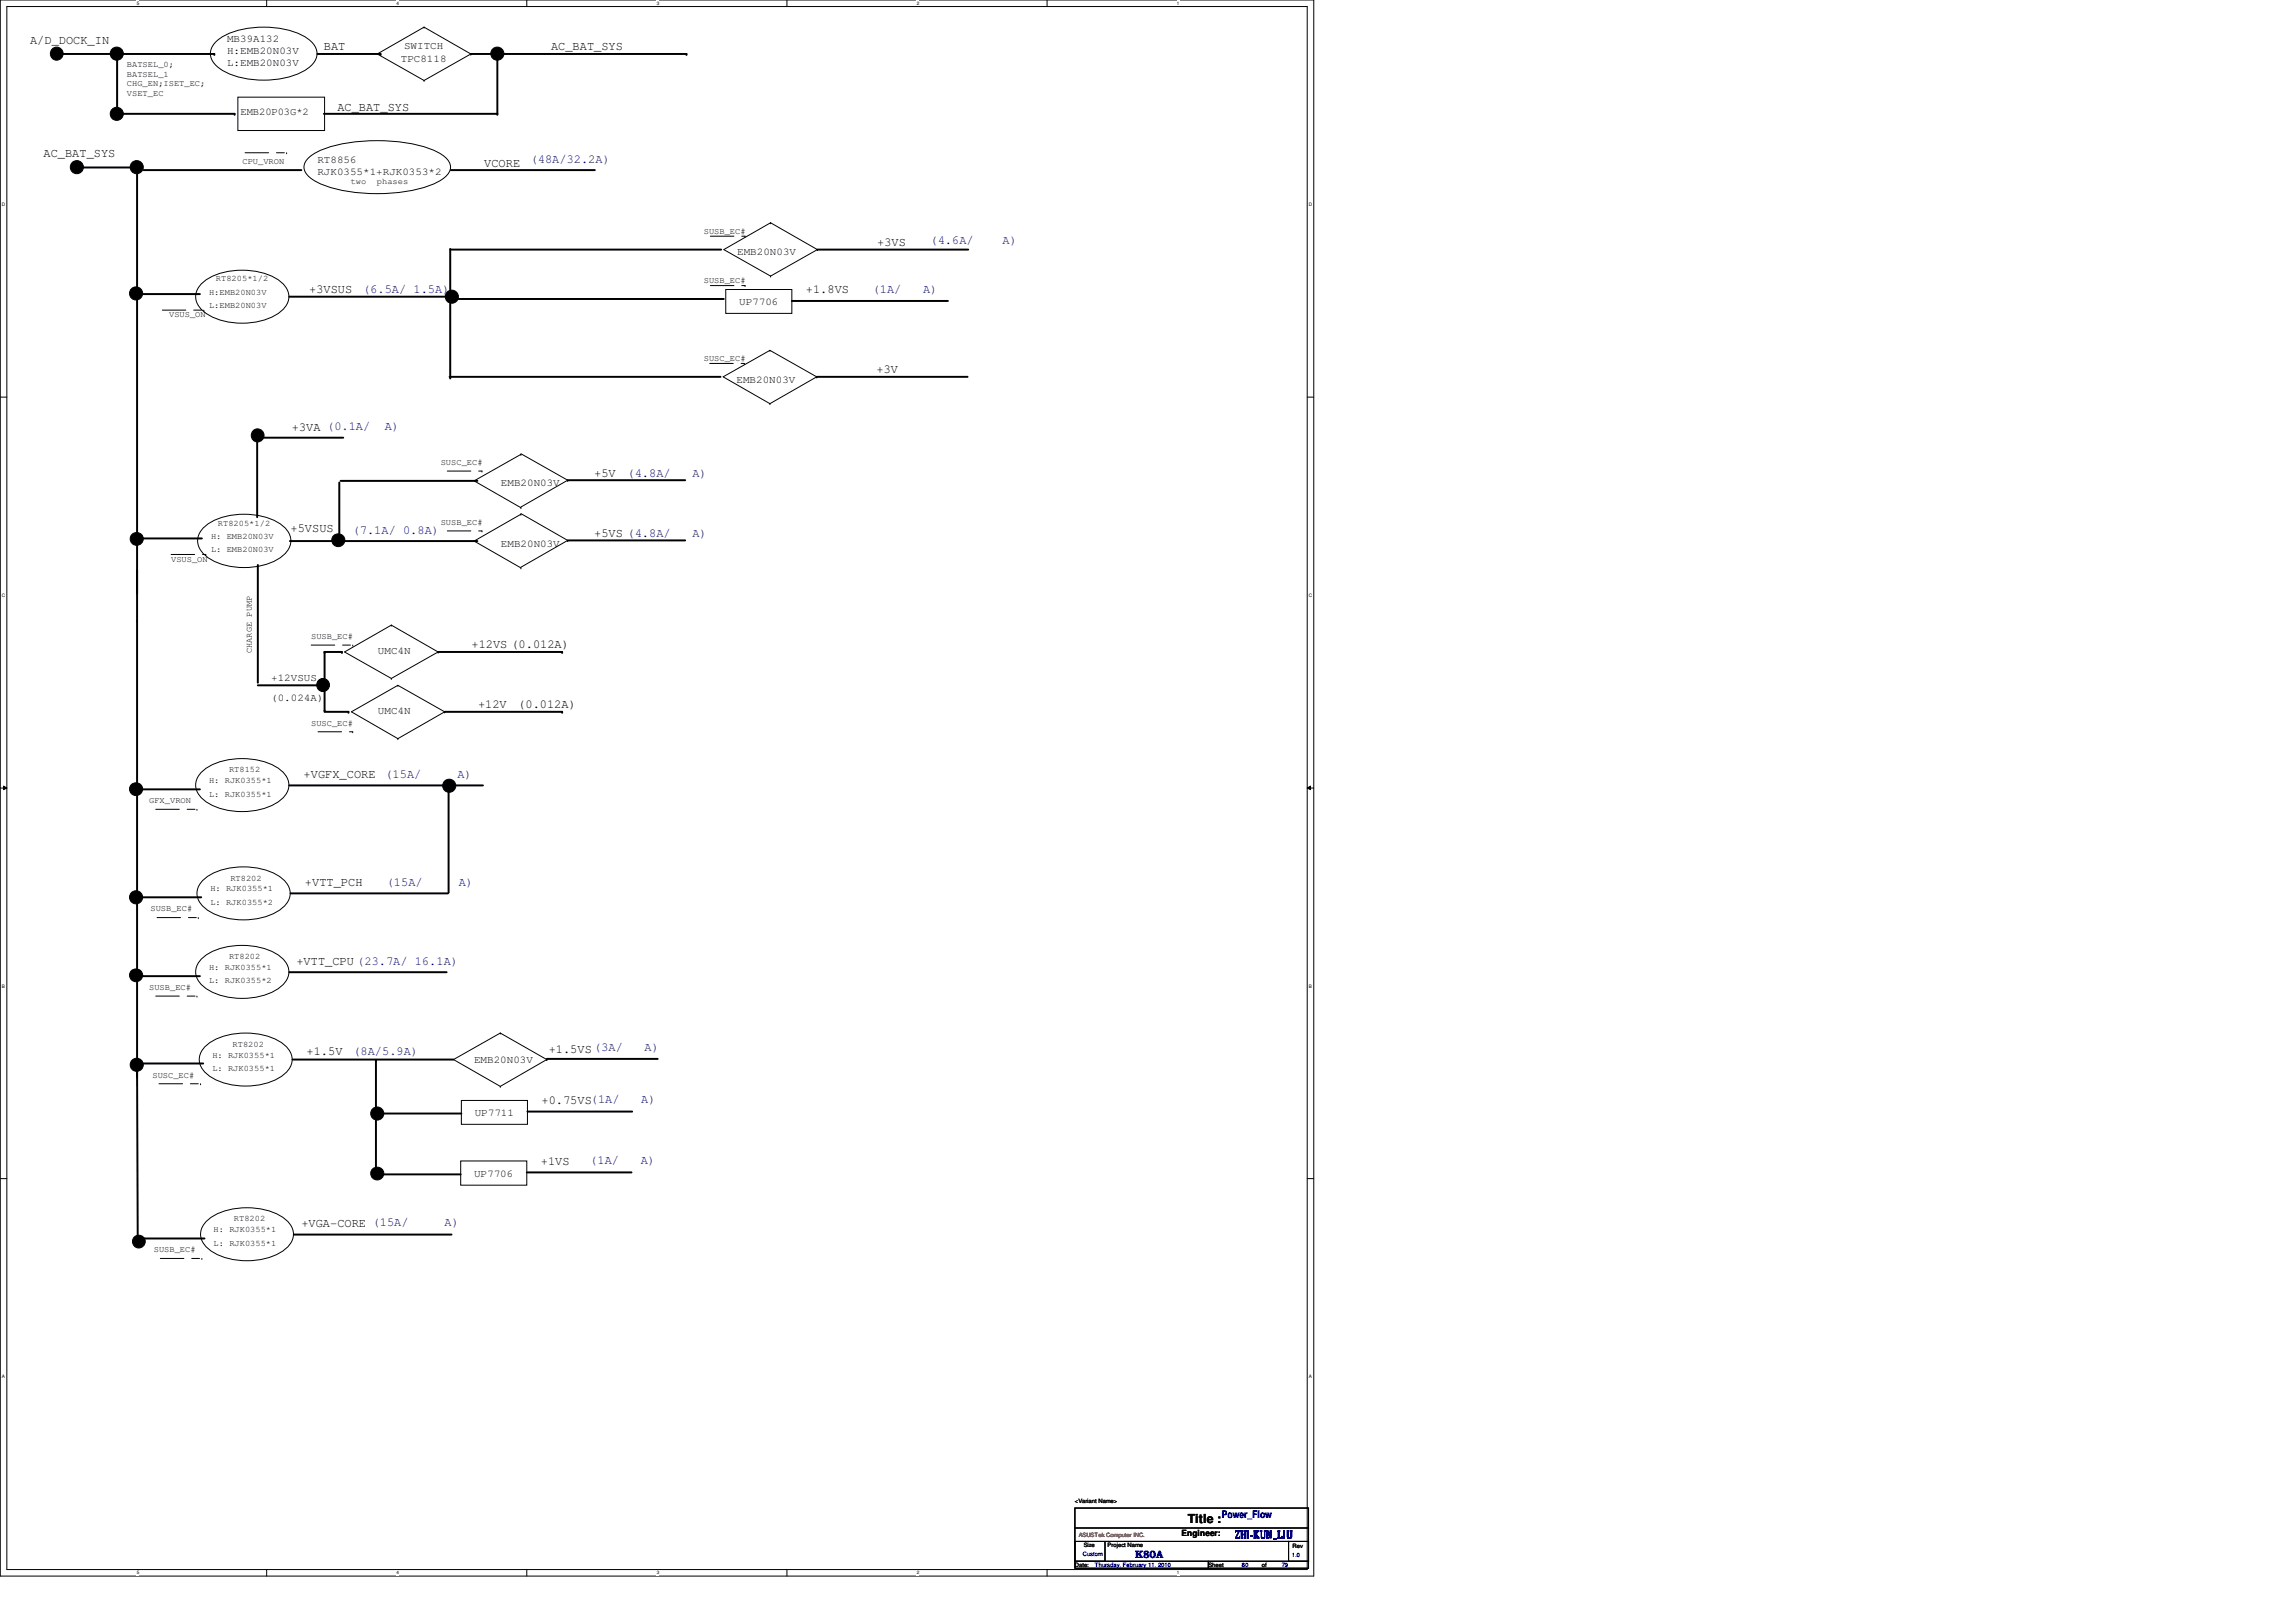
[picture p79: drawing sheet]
<svg xmlns="http://www.w3.org/2000/svg" width="297mm" height="210mm" viewBox="0 0 297 210" stroke-linecap="round" stroke-linejoin="round" font-family="sans-serif">
<defs><g id="words">
<g font-size="1.6">
<text x="3.9" y="5.7">A/D_DOCK_IN</text>
<text x="41.9" y="6.5">BAT</text>
<text x="71.3" y="6.5">AC_BAT_SYS</text>
<text x="43.6" y="14.3">AC_BAT_SYS</text>
<text x="5.6" y="20.3">AC_BAT_SYS</text>
<text x="62.6" y="21.5">VCORE</text>
<text x="113.5" y="31.8">+3VS</text>
<text x="40" y="38">+3VSUS</text>
<text x="104.3" y="38">+1.8VS</text>
<text x="113.4" y="48.3">+3V</text>
<text x="37.8" y="55.8">+3VA (0.1A/</text>
<text x="76.9" y="61.7">+5V</text>
<text x="37.6" y="68.9">+5VSUS</text>
<text x="76.9" y="69.5">+5VS (4.8A/</text>
<text x="61" y="83.9">+12VS (0.012A)</text>
<text x="61.8" y="91.7">+12V</text>
<text x="67.1" y="91.7">(0.012A)</text>
<text x="39.3" y="100.7">+VGFX_CORE</text>
<text x="39.5" y="114.6">+VTT_PCH</text>
<text x="38.4" y="124.8">+VTT_CPU (23.7A/ 16.1A)</text>
<text x="39.7" y="136.6">+1.5V</text>
<text x="71" y="136.2">+1.5VS (3A/</text>
<text x="70.1" y="142.9">+0.75VS(1A/</text>
<text x="70" y="150.7">+1VS</text>
<text x="39" y="158.8">+VGA-CORE (15A/</text>
<text x="153.7" y="197.1">Title :</text>
</g>
<g font-size="1.6" fill="#000080">
<text x="68.7" y="21.1">(48A/32.2A)</text>
<text x="120.4" y="31.6">(4.6A/</text>
<text x="129.7" y="31.6">A)</text>
<text x="47" y="38">(6.5A/ 1.5A)</text>
<text x="112.9" y="37.9">(1A/</text>
<text x="119.4" y="37.9">A)</text>
<text x="49.8" y="55.7">A)</text>
<text x="81.2" y="61.7">(4.8A/</text>
<text x="89.6" y="61.7">A)</text>
<text x="45.6" y="69">(7.1A/ 0.8A)</text>
<text x="89.6" y="69.5">A)</text>
<text x="49.9" y="100.7">(15A/</text>
<text x="59.2" y="100.7">A)</text>
<text x="50" y="114.6">(15A/</text>
<text x="59.3" y="114.6">A)</text>
<text x="45.7" y="136.6">(8A/5.9A)</text>
<text x="83.4" y="136">A)</text>
<text x="83" y="142.8">A)</text>
<text x="76.4" y="150.7">(1A/</text>
<text x="82.9" y="150.7">A)</text>
<text x="57.5" y="158.7">A)</text>
</g>
<g font-size="1.4">
<text x="29.4" y="5.5">MB39A132</text>
<text x="29.4" y="7">H:EMB20N03V</text>
<text x="29.4" y="8.5">L:EMB20N03V</text>
<text x="51.9" y="8">TPC8118</text>
<text x="52.3" y="6.4">SWITCH</text>
<text x="31.1" y="14.9">EMB20P03G*2</text>
<text x="41.1" y="21.1">RT8856</text>
<text x="41.1" y="22.6">RJK0355*1+RJK0353*2</text>
<text x="95.4" y="33.1">EMB20N03V</text>
<text x="95.6" y="39.5">UP7706</text>
<text x="95.3" y="49.6">EMB20N03V</text>
<text x="64.8" y="62.9">EMB20N03V</text>
<text x="64.8" y="70.7">EMB20N03V</text>
<text x="35.1" y="88.1">+12VSUS</text>
<text x="48.9" y="84.6">UMC4N</text>
<text x="35.1" y="90.7">(0.024A)</text>
<text x="48.9" y="92.4">UMC4N</text>
<text x="61.3" y="137.6">EMB20N03V</text>
<text x="61.4" y="144.4">UP7711</text>
<text x="61.3" y="152.3">UP7706</text>
</g>
<g font-size="1.4" fill="#00f">
<text x="158.1" y="196.4">Power_Flow</text>
<text x="146.9" y="201.6">K80A</text>
</g>
<text font-size="1.3" fill="#00f" x="159.8" y="198.9">ZHI-KUN_LIU</text>
<g font-size="1.1">
<text x="16.4" y="8.7">BATSEL_0;</text>
<text x="16.4" y="9.9">BATSEL_1</text>
<text x="16.4" y="11.1">CHG_EN;ISET_EC;</text>
<text x="16.4" y="12.4">VSET_EC</text>
<text x="31.4" y="21.2">CPU_VRON</text>
<text x="45.4" y="23.8">two</text>
<text x="48.8" y="23.8">phases</text>
<text x="91.1" y="30.3">SUSB_EC#</text>
<text x="21.9" y="41.1">VSUS_ON</text>
<text x="27" y="38.1">H:EMB20N03V</text>
<text x="27" y="39.9">L:EMB20N03V</text>
<text x="27.9" y="36.4">RT8205*1/2</text>
<text x="91.1" y="36.7">SUSB_EC#</text>
<text x="91.1" y="46.8">SUSC_EC#</text>
<text x="57" y="60.2">SUSC_EC#</text>
<text x="27.3" y="71.5">L: EMB20N03V</text>
<text x="27.3" y="69.7">H: EMB20N03V</text>
<text x="28.2" y="68">RT8205*1/2</text>
<text x="57" y="67.9">SUSB_EC#</text>
<text x="22.1" y="72.7">VSUS_ON</text>
<text x="40.3" y="82.7">SUSB_EC#</text>
<text x="32.6" y="84.5" transform="rotate(-90 32.6 84.5)">CHARGE PUMP</text>
<text x="40.3" y="93.9">SUSC_EC#</text>
<text x="27" y="101.3">H: RJK0355*1</text>
<text x="29.6" y="99.9">RT8152</text>
<text x="19.3" y="103.9">GFX_VRON</text>
<text x="27" y="103.1">L: RJK0355*1</text>
<text x="29.8" y="114">RT8202</text>
<text x="19.5" y="117.9">SUSB_EC#</text>
<text x="27.2" y="115.4">H: RJK0355*1</text>
<text x="27.2" y="117.1">L: RJK0355*2</text>
<text x="27" y="125.5">H: RJK0355*1</text>
<text x="29.6" y="124.2">RT8202</text>
<text x="19.3" y="128.1">SUSB_EC#</text>
<text x="27" y="127.3">L: RJK0355*2</text>
<text x="27.5" y="136.9">H: RJK0355*1</text>
<text x="30.1" y="135.5">RT8202</text>
<text x="19.7" y="139.4">SUSC_EC#</text>
<text x="27.5" y="138.6">L: RJK0355*1</text>
<text x="27.6" y="159.5">H: RJK0355*1</text>
<text x="27.6" y="161.2">L: RJK0355*1</text>
<text x="30.3" y="158.1">RT8202</text>
<text x="19.9" y="162.1">SUSB_EC#</text>
<text x="152.9" y="198.8">Engineer:</text>
</g>
<g font-size=".8">
<text x="139.1" y="194.6">&lt;Variant Name&gt;</text>
<text x="139.1" y="202.8">Date:</text>
<text x="140.2" y="200.2">Size</text>
<text x="143.3" y="200.2">Project Name</text>
<text x="156.3" y="202.8">Sheet</text>
<text x="163.2" y="202.8">of</text>
<text x="167.2" y="200.3">Rev</text>
</g>
<text font-size=".8" fill="#f00" x="139.6" y="199">ASUSTek Computer INC.</text>
<g font-size=".8" fill="#00f">
<text x="140.1" y="201.4">Custom</text>
<text x="141.6" y="202.8">Thursday, February 11, 2010</text>
<text x="160.7" y="202.8">80</text>
<text x="165.8" y="202.8">79</text>
<text x="167.1" y="201.5">1.0</text>
</g>
<g font-size=".6">
<text x="17.7" y=".6">5</text>
<text x="51.3" y=".6">4</text>
<text x="85" y=".6">3</text>
<text x="118.6" y=".6">2</text>
<text x="152.3" y=".6">1</text>
<text x=".3" y="26.7">D</text>
<text x="169.3" y="26.7">D</text>
<text x=".3" y="77.2">C</text>
<text x="169.3" y="77.2">C</text>
<text x=".3" y="127.8">B</text>
<text x="169.3" y="127.8">B</text>
<text x=".3" y="178.4">A</text>
<text x="169.3" y="178.4">A</text>
<text x="17.7" y="203.8">5</text>
<text x="51.3" y="203.8">4</text>
<text x="85" y="203.8">3</text>
<text x="118.6" y="203.8">2</text>
<text x="152.3" y="203.8">1</text>
</g>
</g></defs>
<path d="M0 0h170v204h-170zM.9 .8h168.2v202.3h-168.2z" fill="none" stroke="#000" stroke-width=".13"/>
<g fill="#fff">
<path d="M17.7 .1h.3v.7h-.3z"/>
<path d="M17.7 203.2h.3v.7h-.3z"/>
</g>
<path d="M34.5 0v.8M34.5 203.1v.9" fill="none" stroke="#000" stroke-width=".13"/>
<g fill="#fff">
<path d="M51.3 .1h.3v.7h-.3z"/>
<path d="M51.3 203.2h.3v.7h-.3z"/>
</g>
<path d="M68.2 0v.8M68.2 203.1v.9" fill="none" stroke="#000" stroke-width=".13"/>
<g fill="#fff">
<path d="M85 .1h.3v.7h-.3z"/>
<path d="M85 203.2h.3v.7h-.3z"/>
</g>
<path d="M101.8 0v.8M101.8 203.1v.9" fill="none" stroke="#000" stroke-width=".13"/>
<g fill="#fff">
<path d="M118.6 .1h.3v.7h-.3z"/>
<path d="M118.6 203.2h.3v.7h-.3z"/>
</g>
<path d="M135.5 0v.8M135.5 203.1v.9" fill="none" stroke="#000" stroke-width=".13"/>
<g fill="#fff">
<path d="M152.3 .1h.3v.7h-.3z"/>
<path d="M152.3 203.2h.3v.7h-.3z"/>
<path d="M.3 26.1h.3v.7h-.3z"/>
<path d="M169.3 26.1h.4v.7h-.4z"/>
<path d="M.3 76.7h.3v.6h-.3z"/>
<path d="M169.3 76.7h.4v.6h-.4z"/>
</g>
<path d="M0 51.4h.9M169.1 51.4h.9" fill="none" stroke="#000" stroke-width=".13"/>
<g fill="#fff">
<path d="M.3 127.3h.3v.6h-.3z"/>
<path d="M169.3 127.3h.4v.6h-.4z"/>
</g>
<path d="M0 102h.9M.5 101.7l.4 .3-.4 .2zM169.1 102l.4-.3v.5zM169.1 102h.9" fill="none" stroke="#000" stroke-width=".13"/>
<path d="M.5 101.7l.4 .3-.4 .2zM169.1 102l.4-.3v.5z" fill="#000"/>
<g fill="#fff">
<path d="M.3 177.8h.3v.7h-.3z"/>
<path d="M169.3 177.8h.4v.7h-.4z"/>
</g>
<g fill="none" stroke="#000" stroke-width=".13">
<path d="M28 5.4a8.4 8.4 0 0 1 5-1.8 11.3 11.3 0 0 1 6.7 1.3 2.37 2.37 0 0 1 1.2 2.6 4.9 4.9 0 0 1-3.6 2.5 12.4 12.4 0 0 1-8.1-.6 3.2 3.2 0 0 1-2-2.5l.1-.5 .3-.5zM30.8 12.6h11.2v4.3h-11.2zM54.9 3.5h.1M54.9 10.4h.1M54.9 3.5l-6.1 3.5 6.1 3.4M54.9 3.5l6 3.5M60.9 7h.1M60.9 7l-6 3.4M26.1 36.7a8 8 0 0 1 6.3-1.7 6.3 6.3 0 0 1 4.6 2.2 2.16 2.16 0 0 1-.4 2.9 8.8 8.8 0 0 1-8.3 1.3 4.5 4.5 0 0 1-2.9-2.4 2.26 2.26 0 0 1 .7-2.3zM39.7 20.6a8.9 8.9 0 0 1 5.1-2.1 22.9 22.9 0 0 1 11.2 .9 3.9 3.9 0 0 1 2.2 1.7 1.63 1.63 0 0 1-.8 2 12.5 12.5 0 0 1-5.9 1.8 21.6 21.6 0 0 1-9.9-1 3.9 3.9 0 0 1-2.2-1.8l-.1-.5 .1-.5zM93.9 37.5h8.5v3.1h-8.5zM99.7 28.8h.1"/>
<path d="M99.7 35.7h.1M99.7 28.8l6 3.5M99.7 28.8l-6.1 3.5 6.1 3.4M105.7 32.3h.1M105.7 32.3l-6 3.4M67.4 58.8h.1M67.4 58.8l-6.1 3.4 6.1 3.5M67.4 58.7l6 3.4M99.6 45.3h.1M99.6 52.2h.1M99.6 45.3l6.1 3.5M99.6 45.3l-6 3.5 6 3.4"/>
<path d="M105.7 48.8h.1M105.7 48.8l-6.1 3.4M26.4 68.2a8 8 0 0 1 6.3-1.6 6.3 6.3 0 0 1 4.6 2.2 2.19 2.19 0 0 1-.5 2.9 8.7 8.7 0 0 1-8.3 1.3 4.4 4.4 0 0 1-2.8-2.4 2.27 2.27 0 0 1 .7-2.4zM67.4 73.5h.1M67.4 66.5h.1M67.4 65.7h.1M67.4 66.5l-6.1 3.5 6.1 3.5M67.4 66.5l6 3.4M73.4 69.9h.1M73.4 62.1h.1M73.4 69.9l-6 3.5M73.4 62.1l-6 3.5"/>
<path d="M26.1 99.9a8 8 0 0 1 6.3-1.7 6.3 6.3 0 0 1 4.6 2.2 2.16 2.16 0 0 1-.4 2.9 8.8 8.8 0 0 1-8.3 1.3 4.5 4.5 0 0 1-2.9-2.4 2.26 2.26 0 0 1 .7-2.3zM50.6 87.8h.1M50.6 80.9h.1M50.6 80.9l-6 3.5 6 3.4M50.6 80.9l6.1 3.5M51.5 88.7h.1M51.5 95.6h.1M51.5 88.7l-6 3.4 6 3.5M51.5 88.7l6 3.4M56.7 84.4h.1M56.7 84.4l-6.1 3.4M57.5 92.1h.1"/>
<path d="M57.5 92.1l-6 3.5M26.3 113.9a8 8 0 0 1 6.3-1.7 6.3 6.3 0 0 1 4.6 2.2 2.16 2.16 0 0 1-.5 2.9 8.8 8.8 0 0 1-8.3 1.3 4.5 4.5 0 0 1-2.8-2.4 2.26 2.26 0 0 1 .7-2.3zM26.1 124a8 8 0 0 1 6.3-1.6 6.3 6.3 0 0 1 4.6 2.2 2.16 2.16 0 0 1-.4 2.9 8.8 8.8 0 0 1-8.3 1.2 4.5 4.5 0 0 1-2.9-2.3 2.26 2.26 0 0 1 .7-2.4zM26.6 135.4a8 8 0 0 1 6.3-1.7 6.2 6.2 0 0 1 4.5 2.2 2.16 2.16 0 0 1-.4 2.9 8.7 8.7 0 0 1-8.3 1.3 4.5 4.5 0 0 1-2.8-2.4 2.26 2.26 0 0 1 .7-2.3zM64.7 133.7h.1M64.7 133.7l-6 3.4 6 3.5M64.7 133.7l6 3.4M70.7 137.1h.1M70.7 137.1l-6 3.5M0 152.5h.9M26.8 158a8 8 0 0 1 6.2-1.7 6.2 6.2 0 0 1 4.6 2.2 2.16 2.16 0 0 1-.5 2.9 8.7 8.7 0 0 1-8.2 1.3 4.5 4.5 0 0 1-2.9-2.4 2.26 2.26 0 0 1 .8-2.3zM59.6 150.2h8.6v3.2h-8.6z"/>
<path d="M59.7 142.4h8.5v3.1h-8.5zM64.7 140.6h.1M169.1 152.5h.9M139.1 195.2h30.2v6.9h-30.2zM139.1 199.5h3.9v2.6h-3.9zM139.1 197.7h30.2M143 199.5h23.7M166.7 199.5h2.6v2.6h-2.6zM166.7 199.5h.1M169.3 197.7h.1M139.1 202.1h17.2v.8h-17.2zM156.3 202.1h13v.8h-13z"/>
<circle cx="7.3" cy="6.9" r=".84"/>
<circle cx="15.1" cy="14.7" r=".85"/>
<circle cx="15.1" cy="6.9" r=".85"/>
<circle cx="64.3" cy="6.9" r=".85"/>
<circle cx="9.9" cy="21.6" r=".85"/>
<circle cx="17.6" cy="38" r=".85"/>
<circle cx="17.7" cy="21.6" r=".85"/>
<circle cx="58.5" cy="38.4" r=".85"/>
<circle cx="33.3" cy="56.3" r=".84"/>
<circle cx="17.7" cy="69.7" r=".84"/>
<circle cx="43.8" cy="69.9" r=".84"/>
<circle cx="41.8" cy="88.6" r=".84"/>
<circle cx="17.6" cy="116.1" r=".85"/>
<circle cx="17.6" cy="102.1" r=".84"/>
<circle cx="58.1" cy="101.7" r=".85"/>
<circle cx="17.6" cy="126.2" r=".84"/>
<circle cx="17.7" cy="137.8" r=".85"/>
<circle cx="48.8" cy="144.1" r=".85"/>
<circle cx="48.8" cy="151.9" r=".84"/>
<circle cx="18" cy="160.7" r=".83"/>
</g>
<g fill="none" stroke="#000" stroke-width=".25">
<path d="M8.2 7h19.5M15.2 7h.1M15.2 14.7h15.1M15.2 7v7.9M27.7 7h.1M30.3 14.7h.1M41.1 7h8.1M41.9 14.7h22.4M49.2 7h.1M60.9 7h27.9M64.3 14.7h.1M64.3 7.3h.1"/>
<path d="M64.3 7.3v7.4M88.8 7h.1M10.8 21.7h6.4M17.6 38.1h8.3M17.7 22.5v116.9M18.6 22h20.4M37.4 38.4h20.6M58.2 32.3h35.1M58.2 32.2v8.7M58.2 38.7h35.4M58.3 22h18.7M102.4 38.9h20.2"/>
<path d="M105.7 32.3h19.6M33.3 56.2v10.7M33.5 56.6h10.9M58.2 48.8h35M58.2 48.9h.1M58.2 41v7.9M105.7 48.8h19.5M17.7 73.8h.1M17.8 69.7h8.3M33.4 73.1v15.2M37.5 70h24.3M43.9 69.5h.1"/>
<path d="M43.9 62.4v7.1M44.1 62.2h17.7M73.4 69.9h15.2M73.4 62.1h15.2M33.4 88.7h8.3M41.7 88.7h.1M42 84.4h.1M42 91.9h.1M42 84.4h2.2M42 84.4v7.5M42 92.1h3.1M44.2 84.4h.1"/>
<path d="M45.1 92.1h.1M56.7 84.4h16M57.5 92.1h15.2M72.7 84.4h.1M72.7 92.1h.1M17.6 102.2h8.3M17.7 116.1h8.3M37.4 101.6h25.1M37.6 115.6h20.4M58 101.5h.1M58 101.5v14M17.6 126.3h8.3"/>
<path d="M17.7 138.5h.1M17.7 138.5l.1 22.2M18 137.6h8.3M37.4 125.8h20.4M37.8 137.1h20.9M48.6 137.2h.1M48.6 137.2v6.9M70.7 137h14.4M38 159.8h20.4M48.6 144.2h.1M48.6 144.2v7.4M48.8 152h.1"/>
<path d="M48.8 152h10.8M48.9 144.1h.1M48.9 144.1h10.8M68.2 151.7h13.5M68.2 143.8h13.6M18.2 160.3h8.3"/>
</g>
<g fill="#000">
<circle cx="7.3" cy="6.9" r=".84"/>
<circle cx="15.1" cy="14.7" r=".85"/>
<circle cx="15.1" cy="6.9" r=".85"/>
<circle cx="64.3" cy="6.9" r=".85"/>
<circle cx="9.9" cy="21.6" r=".85"/>
<circle cx="17.6" cy="38" r=".85"/>
<circle cx="17.7" cy="21.6" r=".85"/>
<circle cx="58.5" cy="38.4" r=".85"/>
<circle cx="33.3" cy="56.3" r=".84"/>
<circle cx="17.7" cy="69.7" r=".84"/>
<circle cx="43.8" cy="69.9" r=".84"/>
<circle cx="41.8" cy="88.6" r=".84"/>
<circle cx="17.6" cy="116.1" r=".85"/>
<circle cx="17.6" cy="102.1" r=".84"/>
<circle cx="58.1" cy="101.7" r=".85"/>
<circle cx="17.6" cy="126.2" r=".84"/>
<circle cx="17.7" cy="137.8" r=".85"/>
<circle cx="48.8" cy="144.1" r=".85"/>
<circle cx="48.8" cy="151.9" r=".84"/>
<circle cx="18" cy="160.7" r=".83"/>
</g>
<g fill="none" stroke="#000" stroke-width=".13" stroke-dasharray="3 1 1 1 1 1">
<path d="M31.7 19.8h5.4M37.1 19.8h.1M91.9 30.6h4.5M91.9 37h4.5M96.4 30.6h.1M96.4 37h.1M21 40.1h5.4M26.4 40.1h.1M91.8 47h4.5M96.3 47h.1M22.1 71.8h4.5M26.6 71.8h.1"/>
<path d="M57.9 68.7h4.5M57.9 61h4.5M62.4 68.7h.1M62.4 61h.1M40.3 83.5h5.3M41.1 94.7h4.5M45.6 83.5h.1M45.6 94.7h.1M20.1 104.7h5.4M20.3 118.7h5.4M25.5 104.7h.1M25.7 118.7h.1"/>
<path d="M20.1 128.9h5.4M25.5 128.9h.1M20.6 140.3h5.3M25.9 140.3h.1M20.7 162.9h5.4M26.1 162.9h.1"/>
</g>
<use href="#words"/>
</svg>
